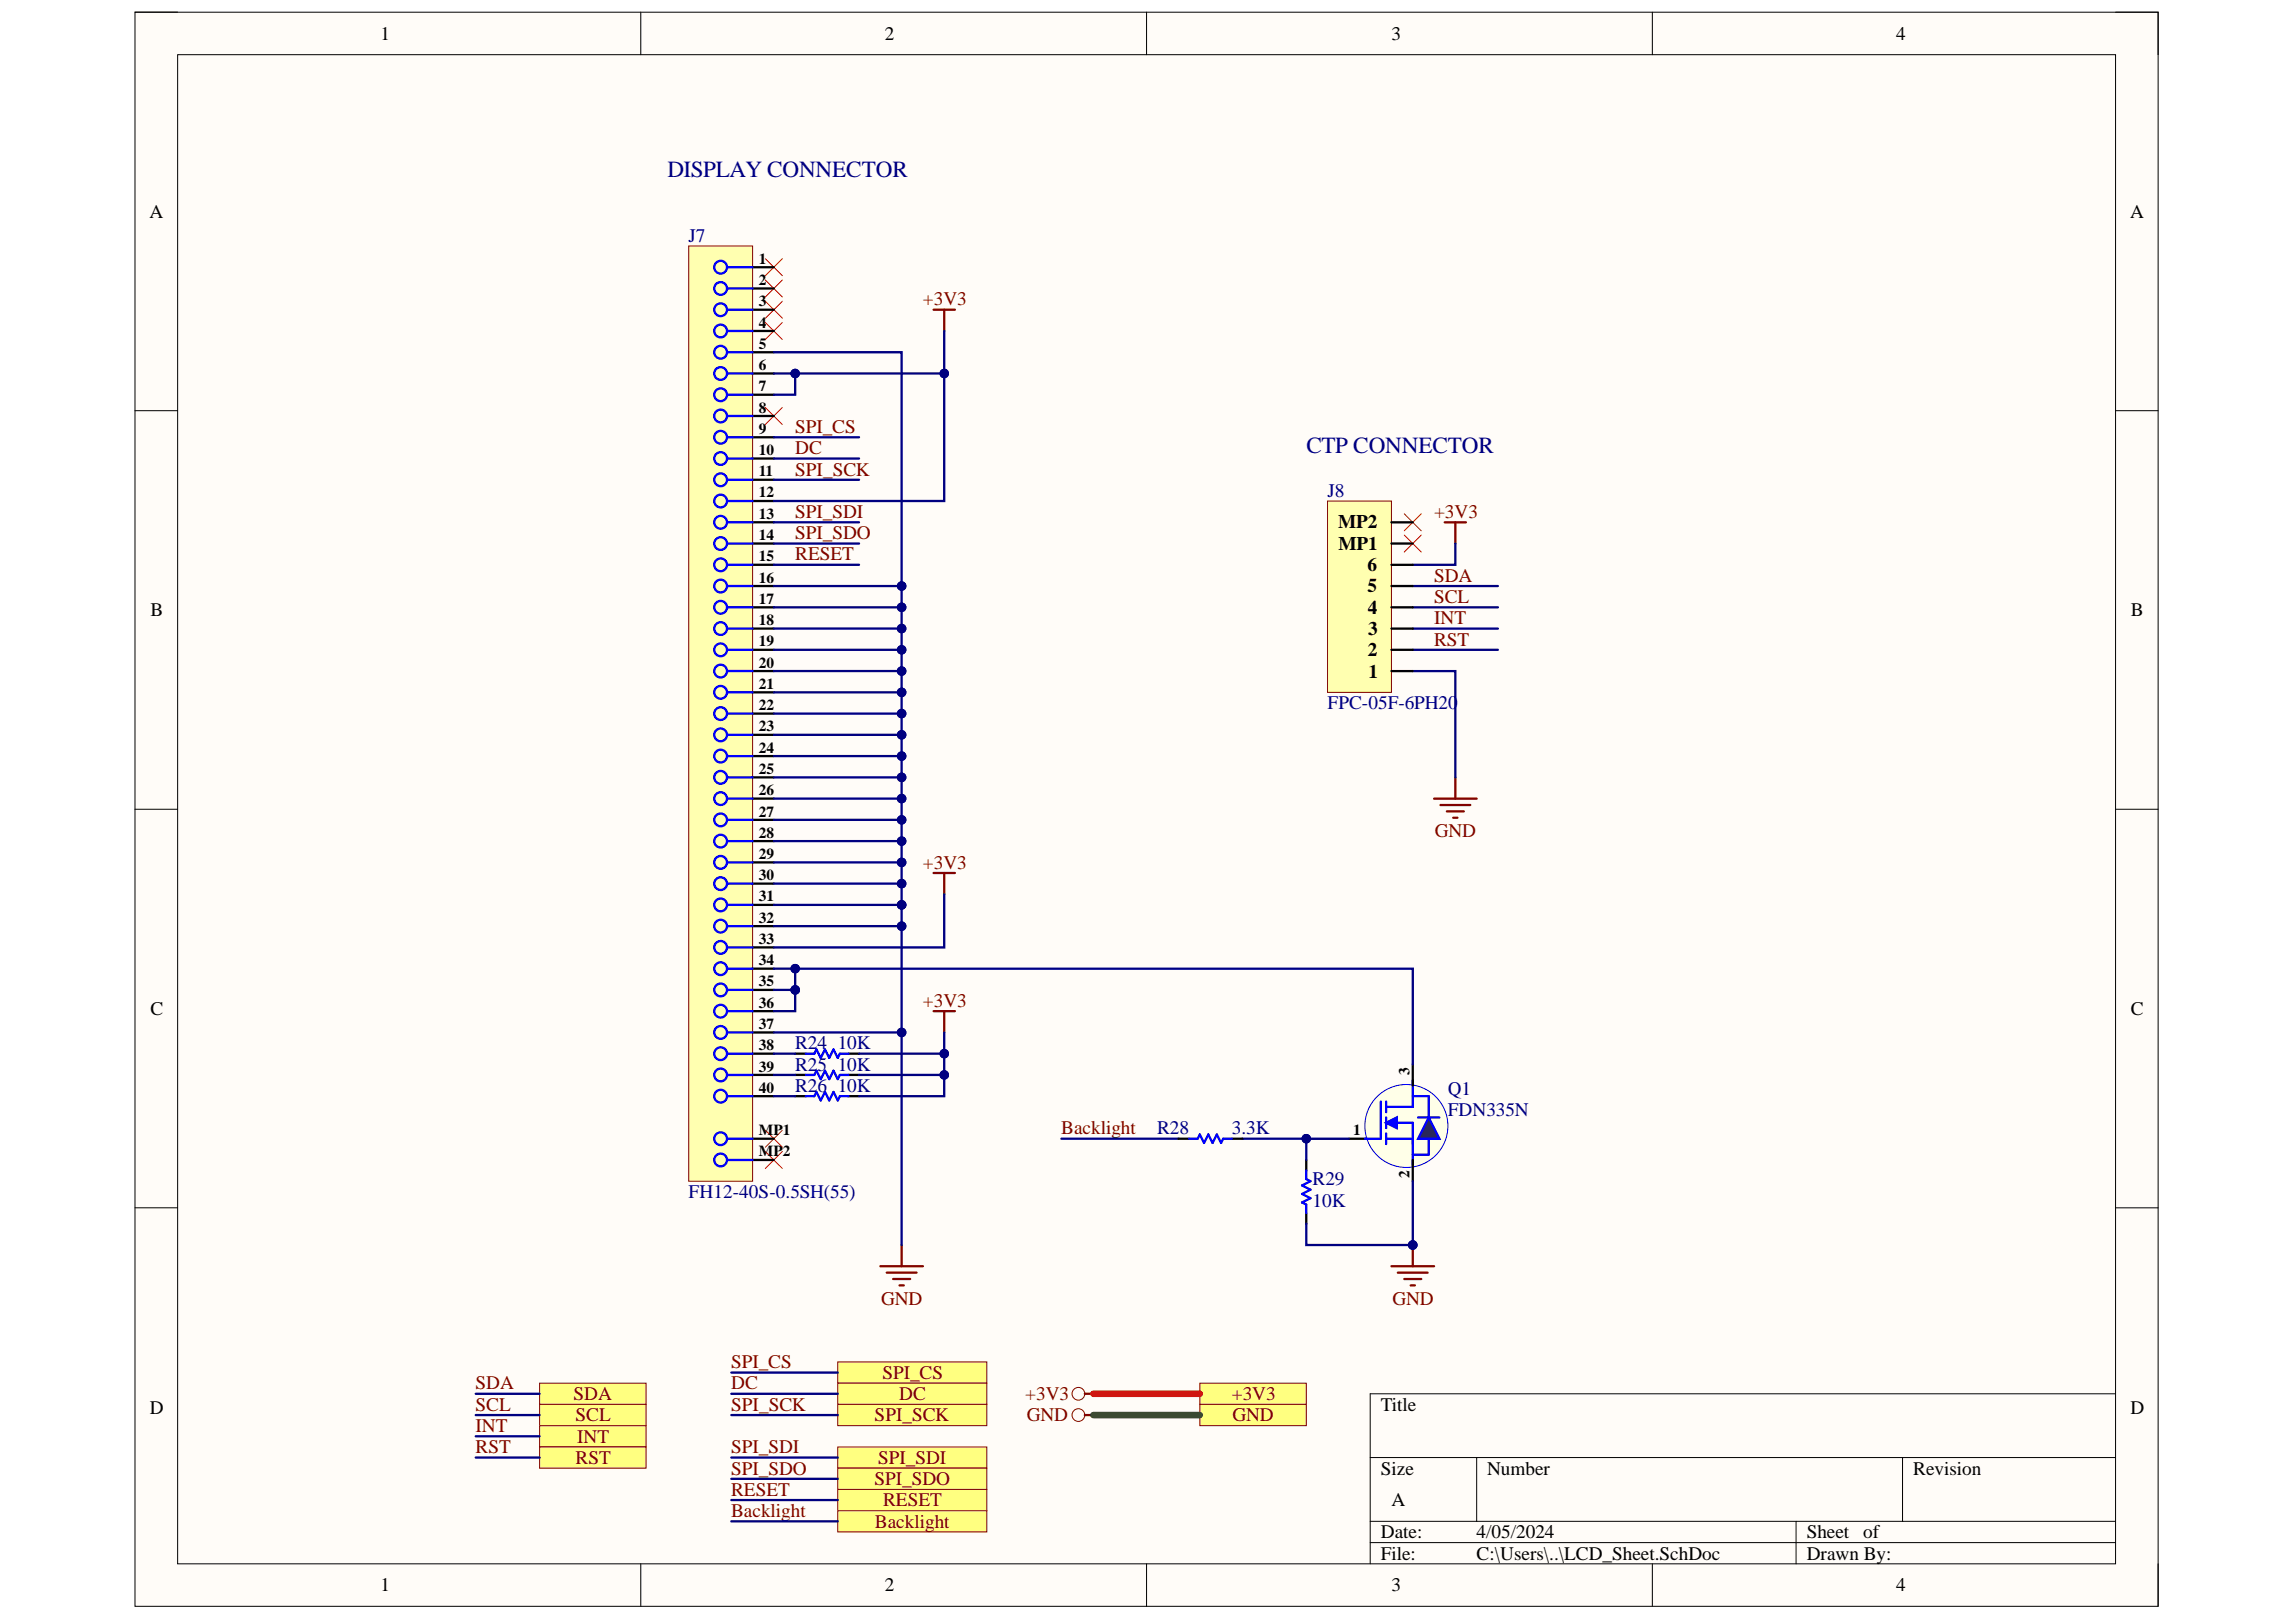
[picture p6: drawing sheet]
<svg xmlns="http://www.w3.org/2000/svg" width="297mm" height="210mm" viewBox="0 0 297 210" stroke-linecap="round" stroke-linejoin="round" font-family="sans-serif">
<defs><g id="words">
<g font-size="3" fill="#000080">
<text x="86.3" y="22.9">DISPLAY CONNECTOR</text>
<text x="169" y="58.7">CTP CONNECTOR</text>
</g>
<g font-size="2.5">
<text x="49.2" y="5.1">1</text>
<text x="114.5" y="5.1">2</text>
<text x="180" y="5.1">3</text>
<text x="245.3" y="5.1">4</text>
<text x="19.3" y="28.2">A</text>
<text x="275.6" y="28.2">A</text>
<text x="173.1" y="68.4">MP2</text>
<text x="173.2" y="71.2">MP1</text>
<text x="176.9" y="76.7">5</text>
<text x="176.9" y="73.9">6</text>
<text x="19.5" y="79.7">B</text>
<text x="177" y="79.4">4</text>
<text x="177" y="82.2">3</text>
<text x="275.7" y="79.7">B</text>
<text x="177" y="84.9">2</text>
<text x="177" y="87.7">1</text>
<text x="19.5" y="131.3">C</text>
<text x="275.6" y="131.3">C</text>
<text x="19.4" y="182.9">D</text>
<text x="178.7" y="182.5">Title</text>
<text x="275.6" y="182.9">D</text>
<text x="178.7" y="190.8">Size</text>
<text x="192.4" y="190.8">Number</text>
<text x="247.5" y="190.8">Revision</text>
<text x="180" y="195">A</text>
<text x="178.7" y="199.1">Date:</text>
<text x="178.7" y="201.8">File:</text>
<text x="191" y="199.1">4/05/2024</text>
<text x="191" y="201.8">C:\Users\..\LCD_Sheet.SchDoc</text>
<text x="233.7" y="199.1">Sheet</text>
<text x="233.7" y="201.8">Drawn By:</text>
<text x="241" y="199.1">of</text>
<text x="49.2" y="205.9">1</text>
<text x="114.5" y="205.9">2</text>
<text x="180" y="205.9">3</text>
<text x="245.3" y="205.9">4</text>
</g>
<g font-size="2.5" fill="#000080">
<text x="89.1" y="31.3">J7</text>
<text x="171.8" y="64.3">J8</text>
<text x="171.8" y="91.8">FPC-05F-6PH20</text>
<text x="102.9" y="135.8">R24</text>
<text x="108.4" y="135.8">10K</text>
<text x="102.9" y="138.6">R25</text>
<text x="102.9" y="141.3">R26</text>
<text x="108.4" y="138.6">10K</text>
<text x="108.4" y="141.3">10K</text>
<text x="187.3" y="141.7">Q1</text>
<text x="149.7" y="146.8">R28</text>
<text x="159.4" y="146.8">3.3K</text>
<text x="187.3" y="144.5">FDN335N</text>
<text x="89.1" y="155.1">FH12-40S-0.5SH(55)</text>
<text x="169.8" y="153.4">R29</text>
<text x="169.8" y="156.2">10K</text>
</g>
<g font-size="2.5" fill="#800000">
<text x="119.4" y="39.5">+3V3</text>
<text x="102.9" y="56">SPI_CS</text>
<text x="102.9" y="58.8">DC</text>
<text x="102.9" y="61.5">SPI_SCK</text>
<text x="102.9" y="67">SPI_SDI</text>
<text x="102.9" y="69.8">SPI_SDO</text>
<text x="185.5" y="67">+3V3</text>
<text x="102.9" y="72.5">RESET</text>
<text x="185.5" y="75.3">SDA</text>
<text x="185.5" y="78.1">SCL</text>
<text x="185.5" y="80.8">INT</text>
<text x="185.5" y="83.5">RST</text>
<text x="119.4" y="112.4">+3V3</text>
<text x="185.6" y="108.3">GND</text>
<text x="119.4" y="130.3">+3V3</text>
<text x="137.3" y="146.8">Backlight</text>
<text x="114" y="168.8">GND</text>
<text x="180.1" y="168.8">GND</text>
<text x="61.5" y="179.8">SDA</text>
<text x="94.6" y="177.1">SPI_CS</text>
<text x="94.6" y="179.8">DC</text>
<text x="114.2" y="178.4">SPI_CS</text>
<text x="61.5" y="182.5">SCL</text>
<text x="61.5" y="185.3">INT</text>
<text x="74.2" y="181.2">SDA</text>
<text x="74.5" y="183.9">SCL</text>
<text x="94.6" y="182.5">SPI_SCK</text>
<text x="113.2" y="183.9">SPI_SCK</text>
<text x="116.3" y="181.2">DC</text>
<text x="132.6" y="181.2">+3V3</text>
<text x="132.9" y="183.9">GND</text>
<text x="159.4" y="181.2">+3V3</text>
<text x="159.5" y="183.9">GND</text>
<text x="61.5" y="188.1">RST</text>
<text x="74.5" y="189.4">RST</text>
<text x="74.7" y="186.7">INT</text>
<text x="94.6" y="188.1">SPI_SDI</text>
<text x="94.6" y="190.8">SPI_SDO</text>
<text x="113.6" y="189.4">SPI_SDI</text>
<text x="94.6" y="193.6">RESET</text>
<text x="94.6" y="196.3">Backlight</text>
<text x="113.2" y="192.2">SPI_SDO</text>
<text x="113.2" y="197.7">Backlight</text>
<text x="114.3" y="195">RESET</text>
</g>
<g font-size="2">
<text x="98.2" y="34.1">1</text>
<text x="98.2" y="36.9">2</text>
<text x="98.2" y="39.6">3</text>
<text x="98.2" y="42.4">4</text>
<text x="98.2" y="45.1">5</text>
<text x="98.2" y="47.9">6</text>
<text x="98.2" y="50.7">7</text>
<text x="98.2" y="53.4">8</text>
<text x="98.2" y="56.1">9</text>
<text x="98.2" y="58.9">10</text>
<text x="98.2" y="61.6">11</text>
<text x="98.2" y="64.4">12</text>
<text x="98.2" y="67.1">13</text>
<text x="98.2" y="69.9">14</text>
<text x="98.2" y="72.7">15</text>
<text x="98.2" y="75.4">16</text>
<text x="98.2" y="78.1">17</text>
<text x="98.2" y="80.9">18</text>
<text x="98.2" y="83.6">19</text>
<text x="98.2" y="86.4">20</text>
<text x="98.2" y="89.2">21</text>
<text x="98.2" y="91.9">22</text>
<text x="98.2" y="94.6">23</text>
<text x="98.2" y="97.4">24</text>
<text x="98.2" y="100.1">25</text>
<text x="98.2" y="102.9">26</text>
<text x="98.2" y="105.7">27</text>
<text x="98.2" y="108.4">28</text>
<text x="98.2" y="111.2">29</text>
<text x="98.2" y="113.9">30</text>
<text x="98.2" y="116.6">31</text>
<text x="98.2" y="119.4">32</text>
<text x="98.2" y="122.2">33</text>
<text x="98.2" y="124.9">34</text>
<text x="98.2" y="127.7">35</text>
<text x="98.2" y="130.4">36</text>
<text x="98.2" y="133.1">37</text>
<text x="98.2" y="135.9">38</text>
<text x="98.2" y="138.7">39</text>
<text x="98.2" y="141.4">40</text>
<text x="182.3" y="139.1" transform="rotate(-90 182.3 139.1)">3</text>
<text x="98.2" y="146.9">MP1</text>
<text x="98.2" y="149.7">MP2</text>
<text x="175.1" y="146.9">1</text>
<text x="182.3" y="152.4" transform="rotate(-90 182.3 152.4)">2</text>
</g>
</g></defs>
<path d="M17.5 1.6h261.7v206.3h-261.7z" fill-rule="evenodd" fill="#fffcf8"/>
<path d="M17.5 1.6h261.7v206.3h-261.7z" fill="none" stroke="#000" stroke-width=".13"/>
<path d="M23 7.1h250.7v195.3h-250.7z" fill-rule="evenodd" fill="#fffcf8"/>
<g fill="none" stroke="#000" stroke-width=".13">
<path d="M17.5 1.6h5.5M23 7.1h250.7v195.3h-250.7zM82.9 1.6v5.5M148.3 1.6v5.5M213.8 1.6v5.5M273.7 1.6h5.5v5.5M17.5 53.1h5.5M273.7 53.1h5.5M17.5 104.7h5.5M273.7 104.7h5.5M17.5 156.3h5.5M273.7 156.3h5.5"/>
<path d="M177.3 188.6h96.4M177.3 196.9h96.4M177.3 199.6h96.4M191 188.6v8.3M232.4 196.9v5.5M246.1 188.6v8.3M273.7 180.4h-96.4v22M82.9 202.4v5.5M148.3 202.4v5.5M213.8 202.4v5.5M279.2 202.4v5.5"/>
</g>
<g fill="none" stroke="#800000" stroke-width=".3">
<path d="M120.8 40.1h2.7M122.2 40.1v2.7M186.9 67.6h2.8M188.3 67.6v2.7M120.8 113h2.7M122.2 113v2.7M185.5 103.4h5.5M186.4 104.2h3.8M187.2 105h2.2M188 105.8h.6M188.3 100.6v2.8M120.8 130.9h2.7"/>
<path d="M122.2 130.9v2.7M113.9 163.9h5.5M114.7 164.7h3.9M115.5 165.5h2.3M116.4 166.3h.5M116.6 161.1v2.8"/>
</g>
<path d="M102.9 136.4h1.4M102.9 139.1h1.4M109.8 136.4h1.3M109.8 139.1h1.3M102.9 141.9h1.4M109.8 141.9h1.3" fill="none" stroke="#000" stroke-width=".3"/>
<path d="M104.3 136.4h1.1l.2-.6 .6 1.1 .5-1.1 .6 1.1 .5-1.1 .6 1.1 .3-.5h1.1M104.3 139.1h1.1l.2-.5 .6 1.1 .5-1.1 .6 1.1 .5-1.1 .6 1.1 .3-.6h1.1M104.3 141.9h1.1l.2-.6 .6 1.1 .5-1.1 .6 1.1 .5-1.1 .6 1.1 .3-.5h1.1" fill="none" stroke="#00f" stroke-width=".3"/>
<g fill="none" stroke="#f00" stroke-width=".13">
<path d="M99 33.5l2.2 2.2M99 36.2l2.2 2.2M99 39l2.2 2.2M101.2 33.5l-2.2 2.2M101.2 36.2l-2.2 2.2M101.2 39l-2.2 2.2M99 41.7l2.2 2.2M99 52.7l2.2 2.2M101.2 41.7l-2.2 2.2M101.2 52.7l-2.2 2.2M181.7 66.5l2.2 2.2M181.7 69.2l2.2 2.2"/>
<path d="M183.9 66.5l-2.2 2.2M183.9 69.2l-2.2 2.2M99 146.3l2.2 2.2M99 149l2.2 2.2M101.2 146.3l-2.2 2.2M101.2 149l-2.2 2.2"/>
</g>
<path d="M155.2 179h13.8v2.7h-13.8z" fill-rule="evenodd" fill="#ffff80"/>
<path d="M155.2 179h13.8v2.7h-13.8z" fill="none" stroke="#800000" stroke-width=".13"/>
<path d="M155.2 181.7h13.8v2.8h-13.8z" fill-rule="evenodd" fill="#ffff80"/>
<g fill="none" stroke="#800000" stroke-width=".13">
<path d="M155.2 181.7h13.8v2.8h-13.8z"/>
<circle cx="139.5" cy="183.1" r=".82"/>
<circle cx="139.5" cy="180.4" r=".82"/>
</g>
<path d="M140.3 180.4h1.2M140.3 183.1h1.2" fill="none" stroke="#800000" stroke-width=".3"/>
<path d="M108.4 176.2h19.3v2.8h-19.3z" fill-rule="evenodd" fill="#ffff80"/>
<path d="M108.4 176.2h19.3v2.8h-19.3z" fill="none" stroke="#800000" stroke-width=".13"/>
<path d="M108.4 179h19.3v2.7h-19.3z" fill-rule="evenodd" fill="#ffff80"/>
<path d="M108.4 179h19.3v2.7h-19.3z" fill="none" stroke="#800000" stroke-width=".13"/>
<path d="M108.4 181.7h19.3v2.8h-19.3z" fill-rule="evenodd" fill="#ffff80"/>
<path d="M108.4 181.7h19.3v2.8h-19.3z" fill="none" stroke="#800000" stroke-width=".13"/>
<path d="M108.4 187.3h19.3v2.7h-19.3z" fill-rule="evenodd" fill="#ffff80"/>
<path d="M108.4 187.3h19.3v2.7h-19.3z" fill="none" stroke="#800000" stroke-width=".13"/>
<path d="M108.4 190h19.3v2.7h-19.3z" fill-rule="evenodd" fill="#ffff80"/>
<path d="M108.4 190h19.3v2.7h-19.3z" fill="none" stroke="#800000" stroke-width=".13"/>
<path d="M108.4 192.7h19.3v2.8h-19.3z" fill-rule="evenodd" fill="#ffff80"/>
<path d="M108.4 192.7h19.3v2.8h-19.3z" fill="none" stroke="#800000" stroke-width=".13"/>
<path d="M108.4 195.5h19.3v2.7h-19.3z" fill-rule="evenodd" fill="#ffff80"/>
<path d="M108.4 195.5h19.3v2.7h-19.3z" fill="none" stroke="#800000" stroke-width=".13"/>
<path d="M69.8 179h13.8v2.7h-13.8z" fill-rule="evenodd" fill="#ffff80"/>
<path d="M69.8 179h13.8v2.7h-13.8z" fill="none" stroke="#800000" stroke-width=".13"/>
<path d="M69.8 181.7h13.8v2.8h-13.8z" fill-rule="evenodd" fill="#ffff80"/>
<path d="M69.8 181.7h13.8v2.8h-13.8z" fill="none" stroke="#800000" stroke-width=".13"/>
<path d="M69.8 184.5h13.8v2.8h-13.8z" fill-rule="evenodd" fill="#ffff80"/>
<path d="M69.8 184.5h13.8v2.8h-13.8z" fill="none" stroke="#800000" stroke-width=".13"/>
<path d="M69.8 187.3h13.8v2.7h-13.8z" fill-rule="evenodd" fill="#ffff80"/>
<path d="M69.8 187.3h13.8v2.7h-13.8z" fill="none" stroke="#800000" stroke-width=".13"/>
<path d="M174.5 147.4h2.8" fill="none" stroke="#000" stroke-width=".3"/>
<circle cx="181.9" cy="145.7" r="5.4" fill="#ffffe8"/>
<circle cx="181.9" cy="145.7" r="5.4" fill="none" stroke="#00f" stroke-width=".13"/>
<path d="M182.8 139.8v3.4h-3.5M178.6 142.6v4.8h-2M179.3 147.4h3.5M179.3 142.6v1.3M179.3 144.6v1.4M179.3 146.7v1.4M179.3 145.3h3.5v5.5" fill="none" stroke="#00f" stroke-width=".3"/>
<path d="M179.3 145.3l1.4-.7v1.4z" fill="#00f"/>
<path d="M179.3 145.3l1.4-.7v1.4zM182.8 141.9h2v7.5h-2M183.5 144.6h2.7" fill="none" stroke="#00f" stroke-width=".3"/>
<path d="M182.8 137.7v2.8M182.8 150.1v2.8" fill="none" stroke="#000" stroke-width=".3"/>
<path d="M184.8 144.6l1.4 2.8h-2.7z" fill="#073763"/>
<path d="M184.8 144.6l1.4 2.8h-2.7z" fill="none" stroke="#00f" stroke-width=".3"/>
<path d="M180 163.9h5.5M180.8 164.7h3.9M181.7 165.5h2.2M182.5 166.3h.5M182.8 161.1v2.8" fill="none" stroke="#800000" stroke-width=".3"/>
<circle cx="182.8" cy="161.1" r=".55" fill="#000080"/>
<circle cx="182.8" cy="161.1" r=".55" fill="none" stroke="#000080" stroke-width=".13"/>
<path d="M169 150.1v1.4M169 157v1.4" fill="none" stroke="#000" stroke-width=".3"/>
<path d="M169 151.5v1.1l.5 .3-1.1 .5 1.1 .6-1.1 .5 1.1 .6-1.1 .5 .6 .3v1.1" fill="none" stroke="#00f" stroke-width=".3"/>
<path d="M89.1 31.8h8.3v121.1h-8.3z" fill-rule="evenodd" fill="#ffffb0"/>
<path d="M89.1 31.8h8.3v121.1h-8.3z" fill="none" stroke="#800000" stroke-width=".13"/>
<g fill="none" stroke="#00f" stroke-width=".3">
<path d="M94.1 34.6h3.3M94.1 37.3h3.3M94.1 40.1h3.3M94.1 42.8h3.3M94.1 45.6h3.3M94.1 48.3h3.3M94.1 51.1h3.3M94.1 53.8h3.3M94.1 56.6h3.3M94.1 59.3h3.3M94.1 62.1h3.3M94.1 64.8h3.3"/>
<path d="M94.1 67.6h3.3M94.1 70.3h3.3M94.1 73.1h3.3M94.1 75.8h3.3M94.1 78.6h3.3M94.1 81.3h3.3M94.1 84.1h3.3M94.1 86.8h3.3M94.1 89.6h3.3M94.1 92.3h3.3M94.1 95.1h3.3M94.1 97.8h3.3"/>
<path d="M94.1 100.6h3.3M94.1 103.3h3.3M94.1 106.1h3.3M94.1 108.8h3.3M94.1 111.6h3.3M94.1 114.4h3.3M94.1 117.1h3.3M94.1 119.9h3.3M94.1 122.6h3.3M94.1 125.4h3.3M94.1 128.1h3.3M94.1 130.9h3.3"/>
<path d="M94.1 133.6h3.3M94.1 136.4h3.3M94.1 139.1h3.3M94.1 141.9h3.3M94.1 147.4h3.3M94.1 150.1h3.3"/>
<circle cx="93.2" cy="37.3" r=".83"/>
<circle cx="93.2" cy="34.6" r=".83"/>
<circle cx="93.2" cy="48.3" r=".83"/>
<circle cx="93.2" cy="59.3" r=".83"/>
<circle cx="93.2" cy="53.8" r=".83"/>
<circle cx="93.2" cy="40.1" r=".83"/>
<circle cx="93.2" cy="42.8" r=".83"/>
<circle cx="93.2" cy="51.1" r=".83"/>
<circle cx="93.2" cy="56.6" r=".83"/>
<circle cx="93.2" cy="45.6" r=".83"/>
<circle cx="93.2" cy="70.3" r=".83"/>
<circle cx="93.2" cy="62.1" r=".83"/>
<circle cx="93.2" cy="75.8" r=".83"/>
<circle cx="93.2" cy="64.8" r=".83"/>
<circle cx="93.2" cy="73.1" r=".83"/>
<circle cx="93.2" cy="67.6" r=".83"/>
<circle cx="93.2" cy="78.6" r=".83"/>
<circle cx="93.2" cy="92.3" r=".83"/>
<circle cx="93.2" cy="81.3" r=".83"/>
<circle cx="93.2" cy="84.1" r=".83"/>
<circle cx="93.2" cy="97.8" r=".83"/>
<circle cx="93.2" cy="86.8" r=".83"/>
<circle cx="93.2" cy="95.1" r=".83"/>
<circle cx="93.2" cy="89.6" r=".83"/>
<circle cx="93.2" cy="114.4" r=".83"/>
<circle cx="93.2" cy="103.3" r=".83"/>
<circle cx="93.2" cy="119.9" r=".83"/>
<circle cx="93.2" cy="117.1" r=".83"/>
<circle cx="93.2" cy="106.1" r=".83"/>
<circle cx="93.2" cy="108.9" r=".83"/>
<circle cx="93.2" cy="111.6" r=".83"/>
<circle cx="93.2" cy="100.6" r=".83"/>
<circle cx="93.2" cy="136.4" r=".83"/>
<circle cx="93.2" cy="125.4" r=".83"/>
<circle cx="93.2" cy="139.1" r=".83"/>
<circle cx="93.2" cy="128.1" r=".83"/>
<circle cx="93.2" cy="130.9" r=".83"/>
<circle cx="93.2" cy="133.6" r=".83"/>
<circle cx="93.2" cy="122.6" r=".83"/>
<circle cx="93.2" cy="147.4" r=".83"/>
<circle cx="93.2" cy="141.9" r=".83"/>
<circle cx="93.2" cy="150.1" r=".83"/>
</g>
<g fill="none" stroke="#000" stroke-width=".3">
<path d="M97.4 34.6h2.7M97.4 37.3h2.7M97.4 40.1h2.7M97.4 42.8h2.7M97.4 45.6h2.7M97.4 48.3h2.7M97.4 51.1h2.7M97.4 53.8h2.7M97.4 56.6h2.7M97.4 59.3h2.7M97.4 62.1h2.7M97.4 64.8h2.7"/>
<path d="M97.4 67.6h2.7M97.4 70.3h2.7M97.4 73.1h2.7M97.4 75.8h2.7M97.4 78.6h2.7M97.4 81.3h2.7M97.4 84.1h2.7M97.4 86.8h2.7M97.4 89.6h2.7M97.4 92.3h2.7M97.4 95.1h2.7M97.4 97.8h2.7"/>
<path d="M97.4 100.6h2.7M97.4 103.3h2.7M97.4 106.1h2.7M97.4 108.8h2.7M97.4 111.6h2.7M97.4 114.4h2.7M97.4 117.1h2.7M97.4 119.9h2.7M97.4 122.6h2.7M97.4 125.4h2.7M97.4 128.1h2.7M97.4 130.9h2.7"/>
<path d="M97.4 133.6h2.7M97.4 136.4h2.7M97.4 139.1h2.7M97.4 141.9h2.7M97.4 147.4h2.7M97.4 150.1h2.7"/>
</g>
<path d="M102.9 48.3v2.8h-2.8" fill="none" stroke="#000080" stroke-width=".3"/>
<circle cx="102.9" cy="48.3" r=".55" fill="#000080"/>
<circle cx="102.9" cy="48.3" r=".55" fill="none" stroke="#000080" stroke-width=".13"/>
<path d="M100.1 56.6h11M100.1 59.3h11M100.1 62.1h11M100.1 67.6h11M100.1 70.3h11M100.1 73.1h11M100.1 75.8h16.5" fill="none" stroke="#000080" stroke-width=".3"/>
<circle cx="116.6" cy="75.8" r=".55" fill="#000080"/>
<circle cx="116.6" cy="75.8" r=".55" fill="none" stroke="#000080" stroke-width=".13"/>
<path d="M182.8 78.6h11M182.8 75.8h11M188.3 70.3v2.8h-5.5M182.8 86.8h5.5v13.8M182.8 84.1h11M182.8 81.3h11M122.2 115.7v6.9h-22.1M100.1 139.1h2.8M100.1 136.4h2.8M111.1 136.4h11.1v5.5h-11.1M100.1 141.9h2.8" fill="none" stroke="#000080" stroke-width=".3"/>
<circle cx="122.2" cy="139.1" r=".55" fill="#000080"/>
<circle cx="122.2" cy="139.1" r=".55" fill="none" stroke="#000080" stroke-width=".13"/>
<circle cx="122.2" cy="136.4" r=".55" fill="#000080"/>
<circle cx="122.2" cy="136.4" r=".55" fill="none" stroke="#000080" stroke-width=".13"/>
<path d="M122.2 133.6v2.8" fill="none" stroke="#000080" stroke-width=".3"/>
<circle cx="122.2" cy="136.4" r=".55" fill="#000080"/>
<circle cx="122.2" cy="136.4" r=".55" fill="none" stroke="#000080" stroke-width=".13"/>
<path d="M141.5 180.4h13.7" fill="none" stroke="#f00" stroke-width=".85"/>
<path d="M141.5 183.1h13.7" fill="none" stroke="#274e13" stroke-width=".85"/>
<path d="M100.1 128.1h2.8" fill="none" stroke="#000080" stroke-width=".3"/>
<circle cx="102.9" cy="128.1" r=".55" fill="#000080"/>
<circle cx="102.9" cy="128.1" r=".55" fill="none" stroke="#000080" stroke-width=".13"/>
<path d="M102.9 128.1v2.8h-2.8M94.6 177.6h13.8M61.5 180.4h8.3M61.5 183.1h8.3M61.5 188.6h8.3M61.5 185.9h8.3M94.6 180.4h13.8M94.6 183.1h13.8M94.6 188.6h13.8M94.6 191.4h13.8M94.6 194.1h13.8M94.6 196.9h13.8" fill="none" stroke="#000080" stroke-width=".3"/>
<circle cx="102.9" cy="128.1" r=".55" fill="#000080"/>
<circle cx="102.9" cy="128.1" r=".55" fill="none" stroke="#000080" stroke-width=".13"/>
<path d="M100.1 125.4h2.8v2.7" fill="none" stroke="#000080" stroke-width=".3"/>
<circle cx="102.9" cy="125.4" r=".55" fill="#000080"/>
<circle cx="102.9" cy="125.4" r=".55" fill="none" stroke="#000080" stroke-width=".13"/>
<circle cx="102.9" cy="128.1" r=".55" fill="#000080"/>
<circle cx="102.9" cy="128.1" r=".55" fill="none" stroke="#000080" stroke-width=".13"/>
<path d="M182.8 152.9v8.2" fill="none" stroke="#000080" stroke-width=".3"/>
<circle cx="182.8" cy="161.1" r=".55" fill="#000080"/>
<circle cx="182.8" cy="161.1" r=".55" fill="none" stroke="#000080" stroke-width=".13"/>
<path d="M102.9 125.4h79.9v12.3" fill="none" stroke="#000080" stroke-width=".3"/>
<circle cx="102.9" cy="125.4" r=".55" fill="#000080"/>
<circle cx="102.9" cy="125.4" r=".55" fill="none" stroke="#000080" stroke-width=".13"/>
<path d="M174.5 147.4h-5.5v2.7" fill="none" stroke="#000080" stroke-width=".3"/>
<circle cx="169" cy="147.4" r=".55" fill="#000080"/>
<circle cx="169" cy="147.4" r=".55" fill="none" stroke="#000080" stroke-width=".13"/>
<path d="M169 158.4v2.7h13.8" fill="none" stroke="#000080" stroke-width=".3"/>
<circle cx="182.8" cy="161.1" r=".55" fill="#000080"/>
<circle cx="182.8" cy="161.1" r=".55" fill="none" stroke="#000080" stroke-width=".13"/>
<path d="M160.7 147.4h8.3" fill="none" stroke="#000080" stroke-width=".3"/>
<circle cx="169" cy="147.4" r=".55" fill="#000080"/>
<circle cx="169" cy="147.4" r=".55" fill="none" stroke="#000080" stroke-width=".13"/>
<path d="M100.1 78.6h16.5M137.3 147.4h15.2" fill="none" stroke="#000080" stroke-width=".3"/>
<circle cx="116.6" cy="78.6" r=".55" fill="#000080"/>
<circle cx="116.6" cy="78.6" r=".55" fill="none" stroke="#000080" stroke-width=".13"/>
<path d="M100.1 81.3h16.5" fill="none" stroke="#000080" stroke-width=".3"/>
<circle cx="116.6" cy="81.3" r=".55" fill="#000080"/>
<circle cx="116.6" cy="81.3" r=".55" fill="none" stroke="#000080" stroke-width=".13"/>
<path d="M100.1 84.1h16.5" fill="none" stroke="#000080" stroke-width=".3"/>
<circle cx="116.6" cy="84.1" r=".55" fill="#000080"/>
<circle cx="116.6" cy="84.1" r=".55" fill="none" stroke="#000080" stroke-width=".13"/>
<path d="M100.1 86.8h16.5" fill="none" stroke="#000080" stroke-width=".3"/>
<circle cx="116.6" cy="86.8" r=".55" fill="#000080"/>
<circle cx="116.6" cy="86.8" r=".55" fill="none" stroke="#000080" stroke-width=".13"/>
<path d="M100.1 89.6h16.5" fill="none" stroke="#000080" stroke-width=".3"/>
<circle cx="116.6" cy="89.6" r=".55" fill="#000080"/>
<circle cx="116.6" cy="89.6" r=".55" fill="none" stroke="#000080" stroke-width=".13"/>
<path d="M100.1 92.3h16.5" fill="none" stroke="#000080" stroke-width=".3"/>
<circle cx="116.6" cy="92.3" r=".55" fill="#000080"/>
<circle cx="116.6" cy="92.3" r=".55" fill="none" stroke="#000080" stroke-width=".13"/>
<path d="M100.1 95.1h16.5" fill="none" stroke="#000080" stroke-width=".3"/>
<circle cx="116.6" cy="95.1" r=".55" fill="#000080"/>
<circle cx="116.6" cy="95.1" r=".55" fill="none" stroke="#000080" stroke-width=".13"/>
<path d="M100.1 97.8h16.5" fill="none" stroke="#000080" stroke-width=".3"/>
<circle cx="116.6" cy="97.8" r=".55" fill="#000080"/>
<circle cx="116.6" cy="97.8" r=".55" fill="none" stroke="#000080" stroke-width=".13"/>
<path d="M100.1 100.6h16.5" fill="none" stroke="#000080" stroke-width=".3"/>
<circle cx="116.6" cy="100.6" r=".55" fill="#000080"/>
<circle cx="116.6" cy="100.6" r=".55" fill="none" stroke="#000080" stroke-width=".13"/>
<path d="M100.1 103.3h16.5" fill="none" stroke="#000080" stroke-width=".3"/>
<circle cx="116.6" cy="103.3" r=".55" fill="#000080"/>
<circle cx="116.6" cy="103.3" r=".55" fill="none" stroke="#000080" stroke-width=".13"/>
<path d="M100.1 106.1h16.5" fill="none" stroke="#000080" stroke-width=".3"/>
<circle cx="116.6" cy="106.1" r=".55" fill="#000080"/>
<circle cx="116.6" cy="106.1" r=".55" fill="none" stroke="#000080" stroke-width=".13"/>
<path d="M100.1 108.8h16.5" fill="none" stroke="#000080" stroke-width=".3"/>
<circle cx="116.6" cy="108.9" r=".55" fill="#000080"/>
<circle cx="116.6" cy="108.9" r=".55" fill="none" stroke="#000080" stroke-width=".13"/>
<path d="M100.1 111.6h16.5" fill="none" stroke="#000080" stroke-width=".3"/>
<circle cx="116.6" cy="111.6" r=".55" fill="#000080"/>
<circle cx="116.6" cy="111.6" r=".55" fill="none" stroke="#000080" stroke-width=".13"/>
<path d="M100.1 114.4h16.5" fill="none" stroke="#000080" stroke-width=".3"/>
<circle cx="116.6" cy="114.4" r=".55" fill="#000080"/>
<circle cx="116.6" cy="114.4" r=".55" fill="none" stroke="#000080" stroke-width=".13"/>
<path d="M100.1 117.1h16.5" fill="none" stroke="#000080" stroke-width=".3"/>
<circle cx="116.6" cy="117.1" r=".55" fill="#000080"/>
<circle cx="116.6" cy="117.1" r=".55" fill="none" stroke="#000080" stroke-width=".13"/>
<path d="M100.1 45.6h16.5v71.5" fill="none" stroke="#000080" stroke-width=".3"/>
<circle cx="116.6" cy="75.8" r=".55" fill="#000080"/>
<circle cx="116.6" cy="75.8" r=".55" fill="none" stroke="#000080" stroke-width=".13"/>
<circle cx="116.6" cy="78.6" r=".55" fill="#000080"/>
<circle cx="116.6" cy="78.6" r=".55" fill="none" stroke="#000080" stroke-width=".13"/>
<circle cx="116.6" cy="81.3" r=".55" fill="#000080"/>
<circle cx="116.6" cy="81.3" r=".55" fill="none" stroke="#000080" stroke-width=".13"/>
<circle cx="116.6" cy="84.1" r=".55" fill="#000080"/>
<circle cx="116.6" cy="84.1" r=".55" fill="none" stroke="#000080" stroke-width=".13"/>
<circle cx="116.6" cy="86.8" r=".55" fill="#000080"/>
<circle cx="116.6" cy="86.8" r=".55" fill="none" stroke="#000080" stroke-width=".13"/>
<circle cx="116.6" cy="89.6" r=".55" fill="#000080"/>
<circle cx="116.6" cy="89.6" r=".55" fill="none" stroke="#000080" stroke-width=".13"/>
<circle cx="116.6" cy="92.3" r=".55" fill="#000080"/>
<circle cx="116.6" cy="92.3" r=".55" fill="none" stroke="#000080" stroke-width=".13"/>
<circle cx="116.6" cy="95.1" r=".55" fill="#000080"/>
<circle cx="116.6" cy="95.1" r=".55" fill="none" stroke="#000080" stroke-width=".13"/>
<circle cx="116.6" cy="97.8" r=".55" fill="#000080"/>
<circle cx="116.6" cy="97.8" r=".55" fill="none" stroke="#000080" stroke-width=".13"/>
<circle cx="116.6" cy="100.6" r=".55" fill="#000080"/>
<circle cx="116.6" cy="100.6" r=".55" fill="none" stroke="#000080" stroke-width=".13"/>
<circle cx="116.6" cy="103.3" r=".55" fill="#000080"/>
<circle cx="116.6" cy="103.3" r=".55" fill="none" stroke="#000080" stroke-width=".13"/>
<circle cx="116.6" cy="106.1" r=".55" fill="#000080"/>
<circle cx="116.6" cy="106.1" r=".55" fill="none" stroke="#000080" stroke-width=".13"/>
<circle cx="116.6" cy="108.9" r=".55" fill="#000080"/>
<circle cx="116.6" cy="108.9" r=".55" fill="none" stroke="#000080" stroke-width=".13"/>
<circle cx="116.6" cy="111.6" r=".55" fill="#000080"/>
<circle cx="116.6" cy="111.6" r=".55" fill="none" stroke="#000080" stroke-width=".13"/>
<circle cx="116.6" cy="114.4" r=".55" fill="#000080"/>
<circle cx="116.6" cy="114.4" r=".55" fill="none" stroke="#000080" stroke-width=".13"/>
<circle cx="116.6" cy="117.1" r=".55" fill="#000080"/>
<circle cx="116.6" cy="117.1" r=".55" fill="none" stroke="#000080" stroke-width=".13"/>
<path d="M111.1 139.1h11.1" fill="none" stroke="#000080" stroke-width=".3"/>
<circle cx="122.2" cy="139.1" r=".55" fill="#000080"/>
<circle cx="122.2" cy="139.1" r=".55" fill="none" stroke="#000080" stroke-width=".13"/>
<path d="M116.6 119.9v13.7h-16.5" fill="none" stroke="#000080" stroke-width=".3"/>
<circle cx="116.6" cy="119.9" r=".55" fill="#000080"/>
<circle cx="116.6" cy="119.9" r=".55" fill="none" stroke="#000080" stroke-width=".13"/>
<circle cx="116.6" cy="133.6" r=".55" fill="#000080"/>
<circle cx="116.6" cy="133.6" r=".55" fill="none" stroke="#000080" stroke-width=".13"/>
<path d="M116.6 133.6v27.5" fill="none" stroke="#000080" stroke-width=".3"/>
<circle cx="116.6" cy="133.6" r=".55" fill="#000080"/>
<circle cx="116.6" cy="133.6" r=".55" fill="none" stroke="#000080" stroke-width=".13"/>
<path d="M116.6 117.1v2.8h-16.5" fill="none" stroke="#000080" stroke-width=".3"/>
<circle cx="116.6" cy="119.9" r=".55" fill="#000080"/>
<circle cx="116.6" cy="119.9" r=".55" fill="none" stroke="#000080" stroke-width=".13"/>
<circle cx="116.6" cy="117.1" r=".55" fill="#000080"/>
<circle cx="116.6" cy="117.1" r=".55" fill="none" stroke="#000080" stroke-width=".13"/>
<path d="M122.2 48.3v16.5h-22.1" fill="none" stroke="#000080" stroke-width=".3"/>
<circle cx="122.2" cy="48.3" r=".55" fill="#000080"/>
<circle cx="122.2" cy="48.3" r=".55" fill="none" stroke="#000080" stroke-width=".13"/>
<path d="M122.2 42.8v5.5h-22.1" fill="none" stroke="#000080" stroke-width=".3"/>
<circle cx="102.9" cy="48.3" r=".55" fill="#000080"/>
<circle cx="102.9" cy="48.3" r=".55" fill="none" stroke="#000080" stroke-width=".13"/>
<circle cx="122.2" cy="48.3" r=".55" fill="#000080"/>
<circle cx="122.2" cy="48.3" r=".55" fill="none" stroke="#000080" stroke-width=".13"/>
<path d="M171.7 64.8h8.3v24.8h-8.3z" fill-rule="evenodd" fill="#ffffb0"/>
<path d="M171.7 64.8h8.3v24.8h-8.3z" fill="none" stroke="#800000" stroke-width=".13"/>
<path d="M180 78.6h2.8M180 70.3h2.8M180 67.6h2.8M180 75.8h2.8M180 73.1h2.8M180 86.8h2.8M180 84.1h2.8M180 81.3h2.8M152.5 147.4h1.3M159.4 147.4h1.3" fill="none" stroke="#000" stroke-width=".3"/>
<path d="M153.8 147.4h1.1l.3-.6 .6 1.1 .5-1.1 .6 1.1 .5-1.1 .6 1.1 .2-.5h1.2" fill="none" stroke="#00f" stroke-width=".3"/>
<use href="#words"/>
</svg>
